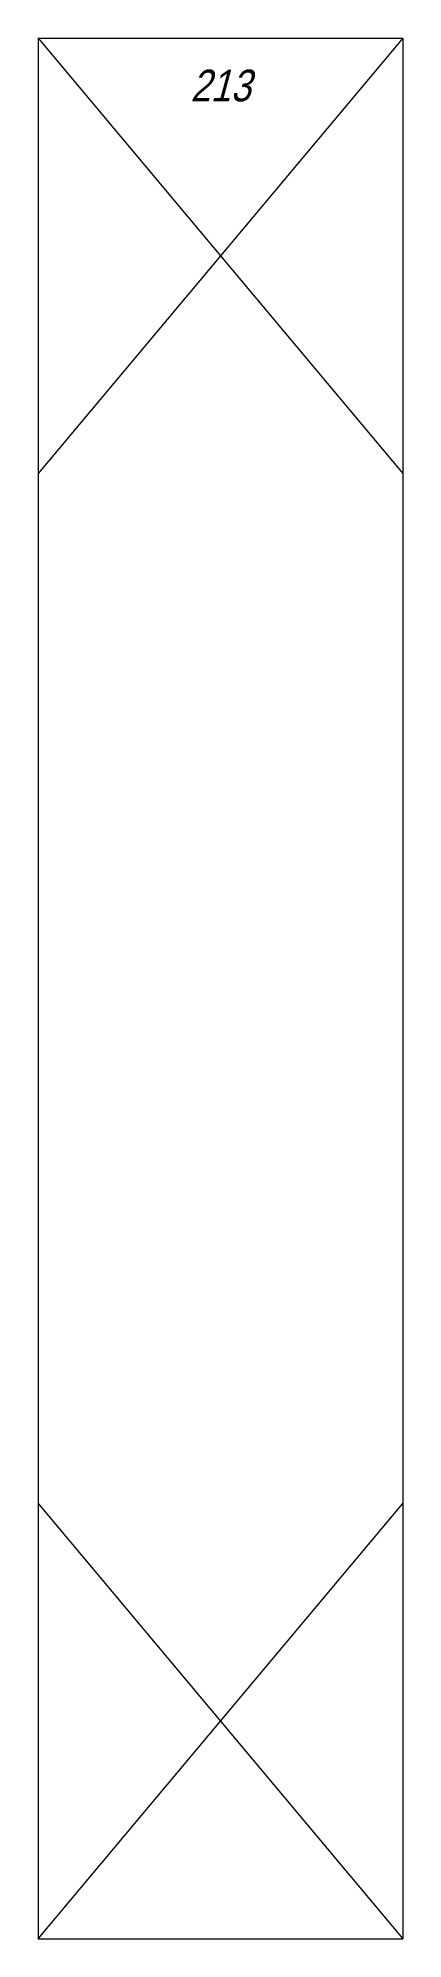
# Model space of a CAD drawing. Header units: millimetres. Extents: x 0 to 23, y -60 to 60.
import ezdxf
from ezdxf.enums import TextEntityAlignment as Align

# ---------------------------------------------------------------- set-up
doc = ezdxf.new("R2010")
doc.units = ezdxf.units.MM
doc.header["$LTSCALE"] = 0.5
doc.layers.get('0').update_dxf_attribs({"color": 9, "lineweight": 15})
doc.layers.add('Namebox', color=9, linetype='Continuous', lineweight=20)
doc.styles.add('Longhand', font='vnfont.shx', dxfattribs={"width": 0.85, "oblique": 15})

msp = doc.modelspace()

# ---------------------------------------------------------------- linework, layer by layer
at = {"ltscale": 0.5}
for p, q in [((0, 60), (0, -60)), ((0, 60), (23, 60)), ((0, 60), (23, 32.5)), ((23, 60), (0, 32.5)), ((23, 60), (23, -60)), ((0, -32.5), (23, -60)), ((0, -60), (23, -32.5)), ((0, -60), (23, -60))]:
    msp.add_line(p, q, dxfattribs=at)

# ---------------------------------------------------------------- texts
at = {"layer": 'Namebox', "color": 4, "style": 'Longhand', "oblique": 15, "width": 0.85}
msp.add_text('213', height=2, dxfattribs=at).set_placement((11.5, 58), align=Align.TOP_CENTER)

doc.saveas('drawing.dxf')
